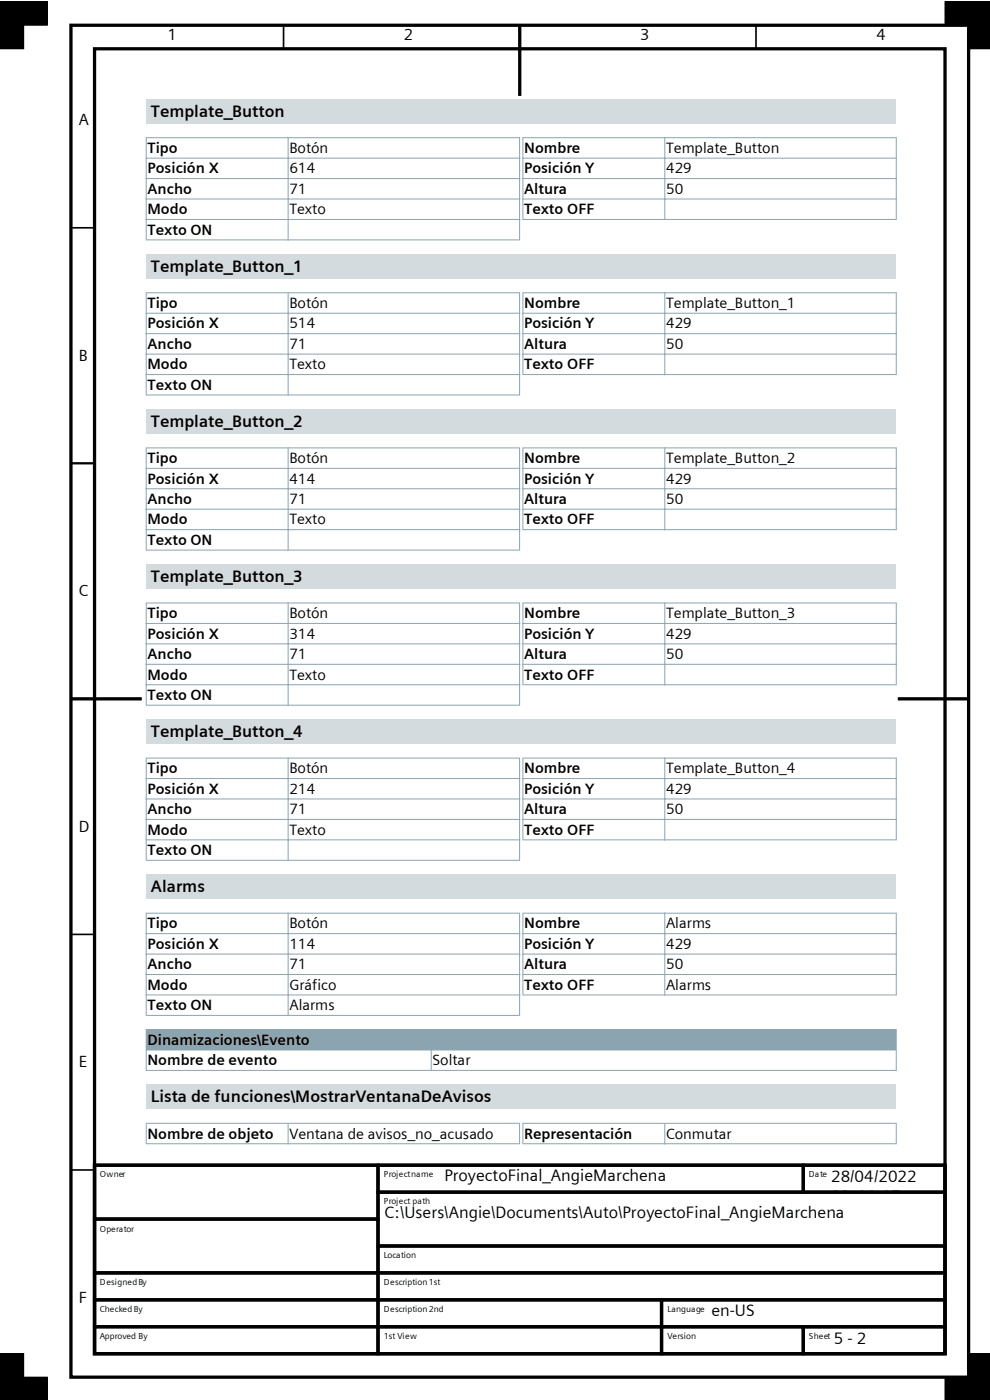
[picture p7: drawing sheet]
<svg xmlns="http://www.w3.org/2000/svg" width="210mm" height="297mm" viewBox="0 0 210 297" stroke-linecap="round" stroke-linejoin="round" font-family="sans-serif">
<defs><g id="words">
<g font-size="3.5">
<text x="32" y="24.8">Template_Button</text>
<text x="32" y="57.7">Template_Button_1</text>
<text x="32" y="90.6">Template_Button_2</text>
<text x="32" y="123.5">Template_Button_3</text>
<text x="32" y="156.4">Template_Button_4</text>
<text x="32" y="189.3">Alarms</text>
<text x="32" y="233.9">Lista de funciones\MostrarVentanaDeAvisos</text>
<text x="94.3" y="250.5">ProyectoFinal_AngieMarchena</text>
<text x="176.3" y="250.8">28/04/2022</text>
<text x="176.3" y="255">23:14:15</text>
<text x="81.5" y="258.4">C:\Users\Angie\Documents\Auto\ProyectoFinal_AngieMarchena</text>
<text x="150.9" y="279.1">en-US</text>
<text x="176.9" y="285.2">5 - 2</text>
</g>
<g font-size="3.4">
<text x="35.6" y="8.6">1</text>
<text x="85.7" y="8.6">2</text>
<text x="135.8" y="8.6">3</text>
<text x="185.9" y="8.6">4</text>
<text x="16.7" y="26.5">A</text>
<text x="16.7" y="76.5">B</text>
<text x="16.7" y="126.5">C</text>
<text x="16.7" y="176.4">D</text>
<text x="16.7" y="226.4">E</text>
<text x="16.7" y="276.4">F</text>
</g>
<g font-size="3.2">
<text x="31.3" y="32.5">Tipo</text>
<text x="61.4" y="32.5">Botón</text>
<text x="111.2" y="32.5">Nombre</text>
<text x="141.3" y="32.5">Template_Button</text>
<text x="31.3" y="36.8">Posición X</text>
<text x="31.3" y="41.1">Ancho</text>
<text x="61.4" y="36.8">614</text>
<text x="61.4" y="41.1">71</text>
<text x="111.2" y="36.8">Posición Y</text>
<text x="111.2" y="41.1">Altura</text>
<text x="141.3" y="36.8">429</text>
<text x="141.3" y="41.1">50</text>
<text x="31.3" y="45.5">Modo</text>
<text x="61.4" y="45.5">Texto</text>
<text x="111.2" y="45.5">Texto OFF</text>
<text x="31.3" y="49.8">Texto ON</text>
<text x="31.3" y="65.4">Tipo</text>
<text x="61.4" y="65.4">Botón</text>
<text x="111.2" y="65.4">Nombre</text>
<text x="141.3" y="65.4">Template_Button_1</text>
<text x="31.3" y="69.7">Posición X</text>
<text x="61.4" y="69.7">514</text>
<text x="111.2" y="69.7">Posición Y</text>
<text x="141.3" y="69.7">429</text>
<text x="31.3" y="74">Ancho</text>
<text x="61.4" y="74">71</text>
<text x="111.2" y="74">Altura</text>
<text x="141.3" y="74">50</text>
<text x="31.3" y="78.4">Modo</text>
<text x="31.3" y="82.7">Texto ON</text>
<text x="61.4" y="78.4">Texto</text>
<text x="111.2" y="78.4">Texto OFF</text>
<text x="31.3" y="98.3">Tipo</text>
<text x="61.4" y="98.3">Botón</text>
<text x="111.2" y="98.3">Nombre</text>
<text x="141.3" y="98.3">Template_Button_2</text>
<text x="31.3" y="102.6">Posición X</text>
<text x="31.3" y="106.9">Ancho</text>
<text x="61.4" y="102.6">414</text>
<text x="61.4" y="106.9">71</text>
<text x="111.2" y="102.6">Posición Y</text>
<text x="111.2" y="106.9">Altura</text>
<text x="141.3" y="102.6">429</text>
<text x="141.3" y="106.9">50</text>
<text x="31.3" y="111.3">Modo</text>
<text x="61.4" y="111.3">Texto</text>
<text x="111.2" y="111.3">Texto OFF</text>
<text x="31.3" y="115.6">Texto ON</text>
<text x="31.3" y="131.1">Tipo</text>
<text x="61.4" y="131.1">Botón</text>
<text x="111.2" y="131.1">Nombre</text>
<text x="141.3" y="131.1">Template_Button_3</text>
<text x="31.3" y="135.5">Posición X</text>
<text x="61.4" y="135.5">314</text>
<text x="111.2" y="135.5">Posición Y</text>
<text x="141.3" y="135.5">429</text>
<text x="31.3" y="139.8">Ancho</text>
<text x="61.4" y="139.8">71</text>
<text x="111.2" y="139.8">Altura</text>
<text x="141.3" y="139.8">50</text>
<text x="31.3" y="144.2">Modo</text>
<text x="31.3" y="148.5">Texto ON</text>
<text x="61.4" y="144.2">Texto</text>
<text x="111.2" y="144.2">Texto OFF</text>
<text x="31.3" y="164.1">Tipo</text>
<text x="61.4" y="164.1">Botón</text>
<text x="111.2" y="164.1">Nombre</text>
<text x="141.3" y="164.1">Template_Button_4</text>
<text x="31.3" y="168.4">Posición X</text>
<text x="31.3" y="172.8">Ancho</text>
<text x="61.4" y="168.4">214</text>
<text x="61.4" y="172.8">71</text>
<text x="111.2" y="168.4">Posición Y</text>
<text x="111.2" y="172.8">Altura</text>
<text x="141.3" y="168.4">429</text>
<text x="141.3" y="172.8">50</text>
<text x="31.3" y="177.1">Modo</text>
<text x="61.4" y="177.1">Texto</text>
<text x="111.2" y="177.1">Texto OFF</text>
<text x="31.3" y="181.4">Texto ON</text>
<text x="31.3" y="197">Tipo</text>
<text x="61.4" y="197">Botón</text>
<text x="111.2" y="197">Nombre</text>
<text x="141.3" y="197">Alarms</text>
<text x="31.3" y="201.3">Posición X</text>
<text x="61.4" y="201.3">114</text>
<text x="111.2" y="201.3">Posición Y</text>
<text x="141.3" y="201.3">429</text>
<text x="31.3" y="205.7">Ancho</text>
<text x="31.3" y="210">Modo</text>
<text x="61.4" y="205.7">71</text>
<text x="61.4" y="210">Gráfico</text>
<text x="111.2" y="205.7">Altura</text>
<text x="111.2" y="210">Texto OFF</text>
<text x="141.3" y="205.7">50</text>
<text x="141.3" y="210">Alarms</text>
<text x="31.3" y="214.3">Texto ON</text>
<text x="61.4" y="214.3">Alarms</text>
<text x="31.3" y="221.7">Dinamizaciones\Evento</text>
<text x="31.3" y="226">Nombre de evento</text>
<text x="91.7" y="226">Soltar</text>
<text x="31.3" y="241.6">Nombre de objeto</text>
<text x="61.4" y="241.6">Ventana de avisos_no_acusado</text>
<text x="111.2" y="241.6">Representación</text>
<text x="141.3" y="241.6">Conmutar</text>
</g>
<g font-size="1.8">
<text x="21.2" y="249.7">Owner</text>
<text x="81.4" y="249.7">Project name</text>
<text x="171.6" y="249.7">Date</text>
<text x="81.4" y="255.5">Project path</text>
<text x="21.2" y="261.3">Operator</text>
<text x="81.4" y="266.9">Location</text>
<text x="21.2" y="272.7">Designed By</text>
<text x="81.4" y="272.7">Description 1st</text>
<text x="21.2" y="278.3">Checked By</text>
<text x="81.4" y="278.3">Description 2nd</text>
<text x="141.6" y="278.3">Language</text>
<text x="21.2" y="284.1">Approved By</text>
<text x="81.4" y="284.1">1st View</text>
<text x="141.6" y="284.1">Version</text>
<text x="171.6" y="284.1">Sheet</text>
</g>
</g></defs>
<path d="M60.2 5.4v5M160.4 5.4v5M15 48.3h5.1M15 98.3h5.1M15 198.2h5.1M15 248.2h5.1" fill="none" stroke="#000" stroke-width=".35"/>
<g fill="none" stroke="#000" stroke-width=".7" stroke-linecap="butt">
<path d="M15 5.4h190.5v286.8h-190.5zM20.1 10.4h180.4v276.8h-180.4zM110.3 5.4v14.9M15 148.3h15.1M190.4 148.3h15.1M20.1 247.2h60.1v11.4h-60.1zM20.1 258.6h60.1v11.4h-60.1zM20.1 247.2h180.4v40h-180.4zM80.2 247.2h90.2v5.7h-90.2zM80.2 252.9h120.3v11.4h-120.3zM170.4 247.2h30.1v5.7h-30.1zM20.1 270h60.1v5.8h-60.1z"/>
<path d="M20.1 275.8h60.1v5.7h-60.1zM80.2 264.3h120.3v5.7h-120.3zM80.2 270h120.3v5.8h-120.3zM80.2 275.8h60.1v5.7h-60.1zM140.3 275.8h60.2v5.7h-60.2zM20.1 281.5h60.1v5.7h-60.1zM80.2 281.5h60.1v5.7h-60.1zM140.3 281.5h30.1v5.7h-30.1zM170.4 281.5h30.1v5.7h-30.1z"/>
</g>
<path d="M0 .4h10v5h-10zM0 .4h5v10h-5zM200.5 .4h5v5h-5zM205.5 .4v10h4.6M205.5 .4h.1M205.5 .4h4.6M5 296.9v-9.7h-5v9.7v-4.7h10v4.7M210.1 292.2h-9.6v4.7M210.1 287.2h-4.6v9.7" fill="none" stroke="#000" stroke-width=".21"/>
<g fill="#000">
<path d="M0 .4h10v5h-10z" fill-rule="evenodd"/>
<path d="M0 .4h5v10h-5z" fill-rule="evenodd"/>
<path d="M200.5 .4h5v5h-5z" fill-rule="evenodd"/>
<path d="M205.5 .4h4.6v10h-4.6z" fill-rule="evenodd"/>
<path d="M0 292.2h10v4.7h-10z" fill-rule="evenodd"/>
<path d="M0 287.2h5v9.7h-5z" fill-rule="evenodd"/>
<path d="M200.5 292.2h9.6v4.7h-9.6z" fill-rule="evenodd"/>
<path d="M205.5 287.2h4.6v9.7h-4.6z" fill-rule="evenodd"/>
</g>
<path d="M31 21h159.1v5.2h-159.1z" fill="#d4dbde"/>
<path d="M31 29.2h159.1v21.7h-159.1z" fill="#fff"/>
<g fill="none" stroke="#8ca3b0" stroke-width=".21">
<path d="M30.9 29.2h79.4M30.9 33.5h79.4M30.9 37.9h79.4M31 29.1v21.9M61.1 29.1v21.9M110.2 29.1v21.9M110.8 29.2h79.4M110.8 33.5h79.4M110.8 37.9h79.4M110.9 29.1v17.5M141 29.1v17.5M190.1 29.1v17.5"/>
<path d="M30.9 42.2h79.4M30.9 46.6h79.4M30.9 50.9h79.4M110.8 42.2h79.4M110.8 46.6h79.4"/>
</g>
<path d="M31 53.9h159.1v5.2h-159.1z" fill="#d4dbde"/>
<path d="M31 62.1h159.1v21.7h-159.1z" fill="#fff"/>
<g fill="none" stroke="#8ca3b0" stroke-width=".21">
<path d="M30.9 62.1h79.4M30.9 66.5h79.4M30.9 70.8h79.4M30.9 75.1h79.4M30.9 79.5h79.4M31 62v21.9M61.1 62v21.9M110.2 62v21.9M110.8 62.1h79.4M110.8 66.5h79.4M110.8 70.8h79.4M110.8 75.1h79.4"/>
<path d="M110.8 79.5h79.4M110.9 62v17.6M141 62v17.6M190.1 62v17.6M30.9 83.8h79.4"/>
</g>
<path d="M31 86.8h159.1v5.2h-159.1z" fill="#d4dbde"/>
<path d="M31 95h159.1v21.7h-159.1z" fill="#fff"/>
<g fill="none" stroke="#8ca3b0" stroke-width=".21">
<path d="M30.9 95h79.4M30.9 99.4h79.4M31 94.9v21.9M61.1 94.9v21.9M110.2 94.9v21.9M110.8 95h79.4M110.8 99.4h79.4M110.9 94.9v17.6M141 94.9v17.6M190.1 94.9v17.6M30.9 103.7h79.4M30.9 108h79.4"/>
<path d="M30.9 112.4h79.4M30.9 116.7h79.4M110.8 103.7h79.4M110.8 108h79.4M110.8 112.4h79.4"/>
</g>
<path d="M31 119.7h159.1v5.2h-159.1z" fill="#d4dbde"/>
<path d="M31 127.9h159.1v21.7h-159.1z" fill="#fff"/>
<g fill="none" stroke="#8ca3b0" stroke-width=".21">
<path d="M30.9 127.9h79.4M30.9 132.3h79.4M30.9 136.6h79.4M31 127.8v21.9M61.1 127.8v21.9M110.2 127.8v21.9M110.8 127.9h79.4M110.8 132.3h79.4M110.8 136.6h79.4M110.9 127.8v17.6M141 127.8v17.6M190.1 127.8v17.6"/>
<path d="M30.9 140.9h79.4M30.9 145.3h79.4M30.9 149.6h79.4M110.8 140.9h79.4M110.8 145.3h79.4"/>
</g>
<path d="M31 152.6h159.1v5.2h-159.1z" fill="#d4dbde"/>
<path d="M31 160.8h159.1v21.7h-159.1z" fill="#fff"/>
<g fill="none" stroke="#8ca3b0" stroke-width=".21">
<path d="M30.9 160.8h79.4M30.9 165.2h79.4M30.9 169.5h79.4M30.9 173.8h79.4M30.9 178.2h79.4M31 160.7v21.9M61.1 160.7v21.9M110.2 160.7v21.9M110.8 160.8h79.4M110.8 165.2h79.4M110.8 169.5h79.4M110.8 173.8h79.4"/>
<path d="M110.8 178.2h79.4M110.9 160.7v17.6M141 160.7v17.6M190.1 160.7v17.6M30.9 182.5h79.4"/>
</g>
<path d="M31 185.5h159.1v5.3h-159.1z" fill="#d4dbde"/>
<path d="M31 193.7h159.1v21.7h-159.1z" fill="#fff"/>
<g fill="none" stroke="#8ca3b0" stroke-width=".21">
<path d="M30.9 193.7h79.4M30.9 198.1h79.4M31 193.6v21.9M61.1 193.6v21.9M110.2 193.6v21.9M110.8 193.7h79.4M110.8 198.1h79.4M110.9 193.6v17.6M141 193.6v17.6M190.1 193.6v17.6M30.9 202.4h79.4M30.9 206.7h79.4"/>
<path d="M30.9 211.1h79.4M30.9 215.4h79.4M110.8 202.4h79.4M110.8 206.7h79.4M110.8 211.1h79.4"/>
</g>
<path d="M31 218.4h159.1v8.7h-159.1z" fill="#fff"/>
<path d="M31.1 218.5h158.9v4.2h-158.9z" fill="#8ca3b0"/>
<path d="M30.9 218.4h159.3M31 218.3v8.9M190.1 218.3v8.9M30.9 222.8h159.3M30.9 227.1h159.3M91.5 222.8v4.4" fill="none" stroke="#8ca3b0" stroke-width=".21"/>
<path d="M31 230.1h159.1v5.2h-159.1z" fill="#d4dbde"/>
<path d="M31 238.3h159.1v4.4h-159.1z" fill="#fff"/>
<path d="M30.9 238.3h79.4M31 238.2v4.5M61.1 238.2v4.5M110.2 238.2v4.5M110.8 238.3h79.4M110.9 238.2v4.5M141 238.2v4.5M190.1 238.2v4.5M30.9 242.6h79.4M110.8 242.6h79.4" fill="none" stroke="#8ca3b0" stroke-width=".21"/>
<use href="#words"/>
</svg>
